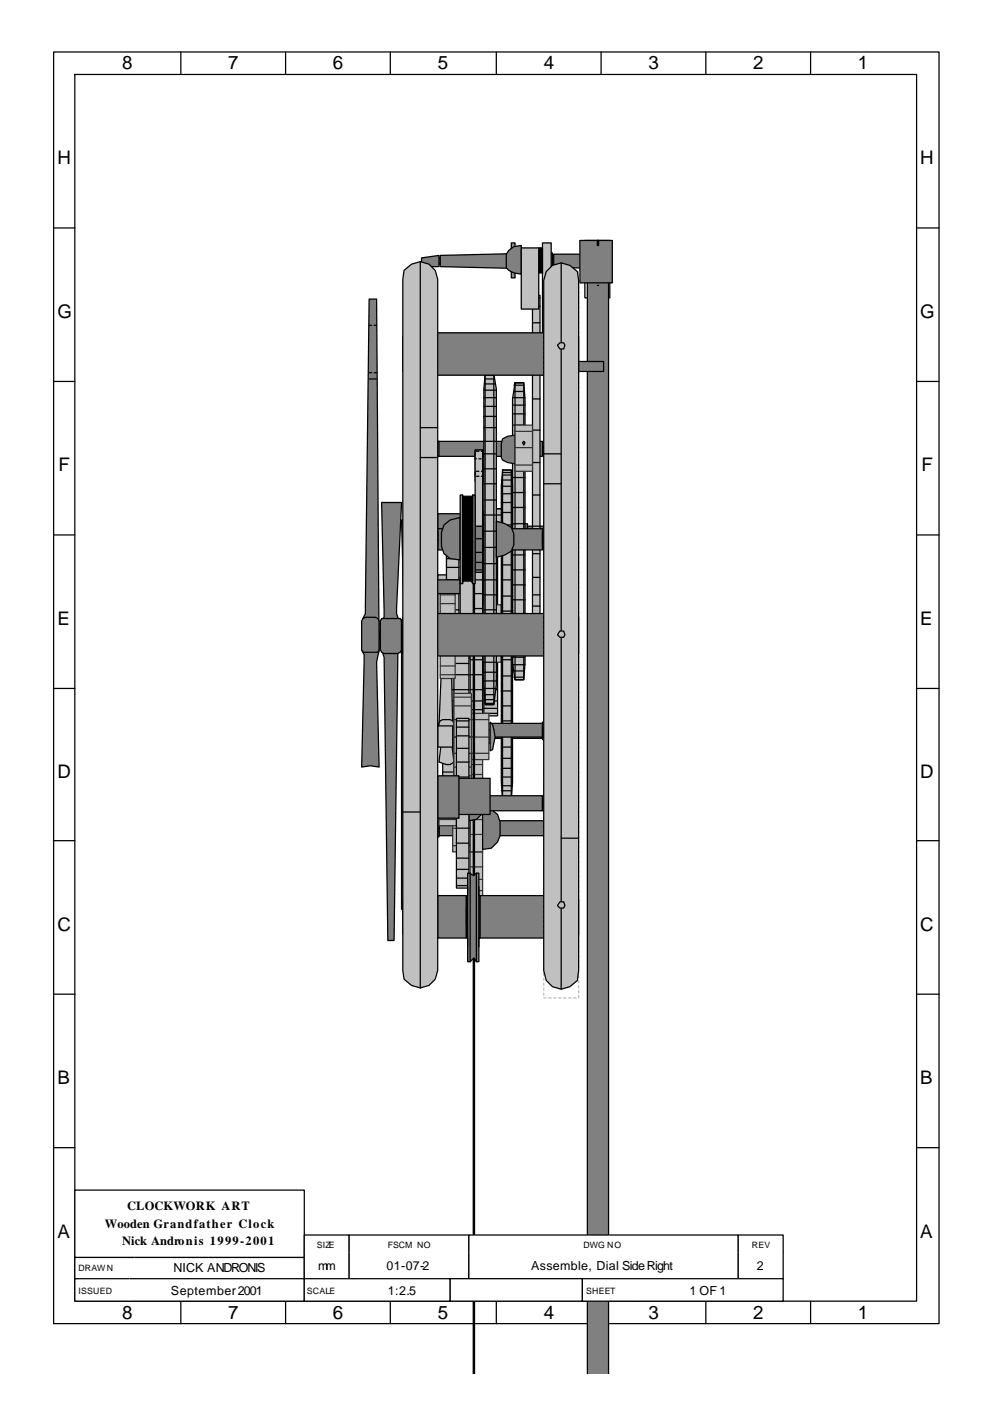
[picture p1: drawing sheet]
<svg xmlns="http://www.w3.org/2000/svg" width="210mm" height="297mm" viewBox="0 0 210 297" stroke-linecap="round" stroke-linejoin="round" font-family="sans-serif">
<defs><g id="words">
<g font-size="4">
<text x="25.9" y="14.7">8</text>
<text x="48.4" y="14.7">7</text>
<text x="70.6" y="14.7">6</text>
<text x="92.9" y="14.7">5</text>
<text x="115.4" y="14.7">4</text>
<text x="137.6" y="14.7">3</text>
<text x="159.8" y="14.7">2</text>
<text x="182" y="14.7">1</text>
<text x="12.2" y="34.8">H</text>
<text x="195.3" y="34.8">H</text>
<text x="12.2" y="67.4">G</text>
<text x="195.3" y="67.4">G</text>
<text x="12.4" y="99.9">F</text>
<text x="195.5" y="99.9">F</text>
<text x="12.2" y="132.5">E</text>
<text x="195.3" y="132.5">E</text>
<text x="12.2" y="165">D</text>
<text x="195.3" y="165">D</text>
<text x="12.2" y="197.3">C</text>
<text x="195.3" y="197.3">C</text>
<text x="12.2" y="229.8">B</text>
<text x="195.3" y="229.8">B</text>
<text x="12.2" y="262.4">A</text>
<text x="195.3" y="262.4">A</text>
<text x="25.9" y="279.6">8</text>
<text x="48.4" y="279.6">7</text>
<text x="70.6" y="279.6">6</text>
<text x="92.9" y="279.6">5</text>
<text x="115.4" y="279.6">4</text>
<text x="137.6" y="279.6">3</text>
<text x="159.8" y="279.6">2</text>
<text x="182" y="279.6">1</text>
</g>
<g font-size="2.6">
<text x="27" y="256.6">CLOCKWORK ART</text>
<text x="22.2" y="260.3">Wooden Grandfather Clock</text>
<text x="25.9" y="264">Nick Andronis 1999-2001</text>
<text x="36.8" y="269.8">NICK ANDRONIS</text>
<text x="67.5" y="269.3">mm</text>
<text x="82" y="269.3">01-07-2</text>
<text x="112.7" y="269.3">Assemble, Dial Side Right</text>
<text x="160.6" y="269.3">2</text>
<text x="36.2" y="274.5">September 2001</text>
<text x="82.3" y="274.5">1:2.5</text>
<text x="146.3" y="274.5">1 OF 1</text>
</g>
<g font-size="1.9">
<text x="16.7" y="269.5">DRAWN</text>
<text x="67.2" y="264.5">SIZE</text>
<text x="82.3" y="264.5">FSCM NO</text>
<text x="123.8" y="264.5">DWG NO</text>
<text x="159.5" y="264.5">REV</text>
<text x="16.7" y="274.3">ISSUED</text>
<text x="65.1" y="274.3">SCALE</text>
<text x="124.4" y="274.3">SHEET</text>
</g>
</g></defs>
<g fill="none" stroke="#000" stroke-width=".26">
<path d="M11.4 11h187.8v269.6h-187.8zM15.9 15.8h178.6v260.1h-178.6zM38.4 11v4.8M60.6 11v4.8M82.8 11v4.8M105.3 11v4.8M127.5 11v4.8M149.8 11v4.8M172 11v4.8M11.4 48.3h4.5M194.5 48.3h4.7M11.4 80.9h4.5"/>
<path d="M194.5 80.9h4.7M11.4 113.4h4.5M194.5 113.4h4.7M11.4 146h4.5M194.5 146h4.7M11.4 178.2h4.5M194.5 178.2h4.7M11.4 210.8h4.5M194.5 210.8h4.7M11.4 243.3h4.5M194.5 243.3h4.7M22 262.1l1-.3 1.1 .3 .5 1.1-.5 1-1.1 .6-1-.6-.3-1z"/>
<path d="M38.4 275.9v4.7M60.6 275.9v4.7M82.8 275.9v4.7M105.3 275.9v4.7M127.5 275.9v4.7M149.8 275.9v4.7M172 275.9v4.7"/>
</g>
<g fill="#808080" stroke="#000" stroke-width=".26">
<path d="M96.3 133.3h9.5v2.9h-9.5z" fill-rule="evenodd"/>
<path d="M93.1 133.8h3.2v1.8h-3.2z" fill-rule="evenodd"/>
<path d="M105.8 130.9l.6 .5 .5 3.4-.5 3.2-.6 .6z" fill-rule="evenodd"/>
</g>
<path d="M99 129.8h3.7v9.8h-3.7z" fill-rule="evenodd" fill="#c0c0c0" stroke="#333" stroke-width=".26"/>
<g fill="none" stroke="#333" stroke-width=".26">
<path d="M99 131.1h3.7M99 134.1v.5h3.7v-.5M99 138h3.7M99 136.2h.5M99 133v.5M99 135.1v.5M99.5 133h.5M100 136.2h.5M100.5 133h.6M101.1 136.2h.5M101.6 133h.5M102.1 136.2h.6"/>
<path d="M102.7 133v.5M102.7 135.1v.5"/>
</g>
<path d="M102.7 117.7h2.9v34.1h-2.9z" fill-rule="evenodd" fill="#c0c0c0" stroke="#000" stroke-width=".26"/>
<g fill="none" stroke="#000" stroke-width=".26">
<path d="M102.7 119h2.9M102.7 117.9h2.9M102.7 133.3v.5M102.7 134.3v.5M102.7 135.4v.5M102.7 136.4h2.9M102.7 139.9h2.9M102.7 132.7h2.9M102.7 129.3h2.9M102.7 126.1h2.9M102.7 123.2h2.9M102.7 120.8h2.9"/>
<path d="M102.9 133h.6M102.9 136.2h.6M104 133h.5M104 136.2h.5M105 133h.6v.5M105 136.2h.6M105.6 134.1v.5M105.6 135.1v.5M102.7 143.3h2.9M102.7 146.2h2.9M102.7 148.6h2.9M102.7 150.2h2.9"/>
<path d="M102.7 151.3h2.9"/>
</g>
<path d="M96 122.9l1.1 .6 .3 1-.3 1.1-1.1 .3z" fill-rule="evenodd" fill="#808080" stroke="#000" stroke-width=".26"/>
<path d="M96 123.7v1.4" fill="none" stroke="#000" stroke-width=".26"/>
<g fill="#808080" stroke="#000" stroke-width=".26">
<path d="M91 123.5h5v1.8h-5z" fill-rule="evenodd"/>
<path d="M91 123.5v1.8l-.8-.8z" fill-rule="evenodd"/>
</g>
<path d="M92.9 121.9h3.1v15.6h-3.1z" fill-rule="evenodd" fill="#c0c0c0" stroke="#000" stroke-width=".26"/>
<path d="M92.9 133.5h.5M92.9 134.1v.5M92.9 135.1v.5M93.4 135.6h.5M93.9 133.5h.6M94.5 135.6h.5M95 133.5h.5M95.5 135.6h.5M96 133.5v.6M96 134.6v.5" fill="none" stroke="#000" stroke-width=".26"/>
<path d="M96 132.2h3v5.3h-3z" fill-rule="evenodd" fill="#c0c0c0" stroke="#000" stroke-width=".26"/>
<path d="M96 133.3h.6M96 135.9v.3h.3M96 133.8v.5M96 134.8v.6M96.8 136.2h.6M97.1 133.3h.5M97.9 136.2h.5M98.2 133.3h.5M99 133.5v.6M99 134.6v.5M99 135.6v.6" fill="none" stroke="#000" stroke-width=".26"/>
<g fill="#808080" stroke="#000" stroke-width=".26">
<path d="M91.3 175.1h1.8v1h-1.8z" fill-rule="evenodd"/>
<path d="M93.1 174h22.3v3.2h-22.3z" fill-rule="evenodd"/>
</g>
<path d="M96.3 176.7v.5h.3v-.3M96.3 174h.3v.3M96.3 174.5v.6M96.3 175.6v.5M96.6 174.8v.5M96.6 175.9v.5" fill="none" stroke="#000" stroke-width=".26"/>
<g fill="#808080" stroke="#000" stroke-width=".26">
<path d="M115.4 175.1h1.8v1h-1.8z" fill-rule="evenodd"/>
<path d="M115.4 174h2.9v3.4h-2.9z" fill-rule="evenodd"/>
</g>
<path d="M115.4 175.6v.5M115.4 175.1h.5M115.6 176.4h.6M116.4 175.1h.5M116.7 176.4h.5M117.5 175.1h.5M117.7 176.4h.6M118.3 175.3v.6" fill="none" stroke="#000" stroke-width=".26"/>
<path d="M90.2 174h2.9v3.4h-2.9z" fill-rule="evenodd" fill="#808080" stroke="#000" stroke-width=".26"/>
<path d="M90.2 175.6v.5M90.2 175.1h.6M90.5 176.4h.5M91.3 175.1h.5M91.5 176.4h.6M92.3 175.1h.6M92.6 176.4h.5M93.1 175.3v.6" fill="none" stroke="#000" stroke-width=".26"/>
<path d="M99.7 160h2.7v31.5h-2.7z" fill-rule="evenodd" fill="#c0c0c0" stroke="#333" stroke-width=".26"/>
<path d="M99.7 164.2h2.7M99.7 160.5h2.7M99.7 162.1h2.7M99.7 167.1h2.7M99.7 170.3h2.7M99.7 173.7h2.7M99.7 176.9h2.7M99.7 186.4h2.7M99.7 190.4h2.7M99.7 188.8h2.7M99.7 183.8h2.7M99.7 180.6h2.7" fill="none" stroke="#333" stroke-width=".26"/>
<path d="M96 170.8h3.7v9.8h-3.7z" fill-rule="evenodd" fill="#c0c0c0" stroke="#333" stroke-width=".26"/>
<path d="M96 172.2h3.7M96 175.6h3.7M96 179.3h3.7" fill="none" stroke="#333" stroke-width=".26"/>
<path d="M97.6 174.5l.3-.2 .3 .2-.3 .3z" fill-rule="evenodd" fill="#c0c0c0" stroke="#000" stroke-width=".26"/>
<path d="M97.6 176.7l.3 .2M97.9 176.4l.3 .3" fill="none" stroke="#000" stroke-width=".26"/>
<path d="M102.4 171.1l1.8 .5 1.4 1.1 .5 1.6v2.9l-.5 1.3-1.4 1.3-1.8 .3z" fill-rule="evenodd" fill="#808080" stroke="#000" stroke-width=".26"/>
<g fill="#e6e6e6" stroke="#000" stroke-width=".26">
<path d="M124.1 51h5.3v4.7h-5.3z" fill-rule="evenodd"/>
<path d="M124.1 58.4h5.3v4.7h-5.3z" fill-rule="evenodd"/>
<path d="M124.4 55.7h1.5v2.7h-1.5z" fill-rule="evenodd"/>
<path d="M127.8 55.7h1.3v2.7h-1.3z" fill-rule="evenodd"/>
</g>
<path d="M126.7 52h.3z" fill="#c0c0c0" stroke="#000" stroke-width=".26"/>
<g fill="#fff" stroke="#000" stroke-width=".26">
<path d="M126.7 62.6h.3z"/>
<path d="M126.5 54.4h.5z"/>
<path d="M126.5 60h.5z"/>
</g>
<g fill="#808080" stroke="#000" stroke-width=".26">
<path d="M126.7 60.5h.3z"/>
<path d="M124.6 57.9h4.5v233.4h-4.5z" fill-rule="evenodd"/>
</g>
<path d="M108.5 51.5h.8v7.4h-.8z" fill-rule="evenodd" fill="#969696" stroke="#000" stroke-width=".26"/>
<g fill="#808080" stroke="#000" stroke-width=".26">
<path d="M93.4 54.2l22.2-.6v3.5l-22.2-.6z" fill-rule="evenodd"/>
<path d="M91.5 54.7h1.9v1.3h-1.9z" fill-rule="evenodd"/>
<path d="M117.2 54.7h1.9v1.3h-1.9z" fill-rule="evenodd"/>
<path d="M114.8 53.6h2.4v3.5h-2.4z" fill-rule="evenodd"/>
<path d="M115.1 76.9h1.8v1.6h-1.8z" fill-rule="evenodd"/>
<path d="M116.9 76.6h11.2v2.2h-11.2z" fill-rule="evenodd"/>
</g>
<path d="M115.1 51.5h1.8v28.1h-1.8z" fill-rule="evenodd" fill="#c0c0c0" stroke="#000" stroke-width=".26"/>
<path d="M115.1 78v.5h.5M115.1 76.9v.5M115.6 76.9h.6M116.2 78.5h.5M116.7 76.9h.2v.3M116.9 77.7v.5" fill="none" stroke="#000" stroke-width=".26"/>
<path d="M114.6 52.6h.5v5.3h-.5z" fill-rule="evenodd" fill="#000" stroke="#000" stroke-width=".26"/>
<g fill="#808080" stroke="#000" stroke-width=".26">
<path d="M89.4 54.7l3.7-.5v2.3h-3.7z" fill-rule="evenodd"/>
<path d="M107.9 53.1l1.1-.8 1.6-.3v6.1l-1.6-.2-1.1-.6-.5-.5v-2.9z" fill-rule="evenodd"/>
<path d="M117.5 53.9h10.8v2.9h-10.8z" fill-rule="evenodd"/>
<path d="M123 51h6.9v9h-6.9z" fill-rule="evenodd"/>
<path d="M126.7 51h.3v1h-.3z" fill-rule="evenodd"/>
<path d="M87.8 154.4h9.6v1.4h-9.6z" fill-rule="evenodd"/>
<path d="M88.6 154.4h4.3v1.4h-4.3z" fill-rule="evenodd"/>
<path d="M86.8 148.3h1v6.7h-1z" fill-rule="evenodd"/>
</g>
<path d="M87.3 151h.5M87.3 149.4h.5" fill="none" stroke="#000" stroke-width=".26"/>
<g fill="#808080" stroke="#000" stroke-width=".26">
<path d="M87 155.2h.6l.2 .3v4.2l-.2 .3h-.6l-.2-.3v-4.2z" fill-rule="evenodd"/>
<path d="M86.5 154.2l.3-.3h1.6l.2 .3v1.8l-.2 .5h-1.6l-.3-.5z" fill-rule="evenodd"/>
</g>
<path d="M87 154.4h1.6v1.4h-1.6z" fill-rule="evenodd" fill="#808080"/>
<path d="M87 155.8h.6M87 154.7v.5M87.3 154.4h.5M88.4 154.4h.2v.3M88.6 155.2v.6h-.5" fill="none" stroke="#000" stroke-width=".26"/>
<g fill="#808080" stroke="#000" stroke-width=".26">
<path d="M91 154.4h1.9v1.4h-1.9z" fill-rule="evenodd"/>
<path d="M92.9 153.6h22.2v2.9h-22.2z" fill-rule="evenodd"/>
</g>
<path d="M98.4 154.4v.6M98.4 155.5v.5M98.7 156.3v.2h-.3M98.7 154.2v.5M98.7 155.2v.6M98.7 153.6h-.3v.3" fill="none" stroke="#000" stroke-width=".26"/>
<path d="M115.1 154.4h1.8v1.4h-1.8z" fill-rule="evenodd" fill="#808080" stroke="#000" stroke-width=".26"/>
<path d="M115.1 153.4h3.2v3.4h-3.2z" fill-rule="evenodd" fill="#969696" stroke="#000" stroke-width=".26"/>
<path d="M115.1 155.2v.6M115.4 154.4h-.3v.3M115.6 155.8h.6M115.9 154.4h.5M116.7 155.8h.5M116.9 154.4h.6M118 154.4h.3v.3M118.3 155.2v.6h-.6" fill="none" stroke="#000" stroke-width=".26"/>
<path d="M93.9 137h2.7v36.2h-2.7z" fill-rule="evenodd" fill="#c0c0c0" stroke="#000" stroke-width=".26"/>
<g fill="none" stroke="#000" stroke-width=".26">
<path d="M93.9 138.8h2.7M93.9 137.5h2.7M93.9 156.8h2.7M93.9 153.1h2.7M93.9 149.7h2.7M93.9 146.5h2.7M93.9 143.3h2.7M93.9 140.9h2.7M93.9 153.4h.6M93.9 153.9v.5M93.9 155v.5M93.9 156v.5"/>
<path d="M94.5 156.5h.5M95 153.4h.5M95.5 156.5h.5M96 153.4h.6M96.6 153.9v.5M96.6 155v.5M96.6 156v.5M93.9 160.2h2.7M93.9 163.7h2.7M93.9 166.6h2.7M93.9 169.2h2.7M93.9 171.1h2.7"/>
<path d="M93.9 172.4h2.7"/>
</g>
<path d="M96.6 152l1.6 .3 1 .5 .3 .8v3.2l-.3 .5-1 .6-1.6 .2z" fill-rule="evenodd" fill="#808080" stroke="#000" stroke-width=".26"/>
<g fill="none" stroke="#000" stroke-width=".26">
<path d="M96.6 156.5h.5M96.6 154.4v.6M96.6 155.5v.5M96.8 153.6h-.2v.3M97.4 153.6h.5M97.6 156.5h.6M97.6 153.6v.6M97.6 154.7v.5M97.6 155.8v.5M97.6 156.8v.5M98.2 152.6h-.6v.5M98.2 153.1v.5"/>
<path d="M98.2 154.2v.5M98.2 155.2v.6M98.2 156.3v.5M98.2 157.3v.3h-.3M98.4 153.6h.6M98.7 156.5h.5M99.5 153.6v.6M99.5 154.7v.5M99.5 155.8v.5"/>
</g>
<g fill="#808080" stroke="#000" stroke-width=".26">
<path d="M101.3 112.1h15.9v1.1h-15.9z" fill-rule="evenodd"/>
<path d="M103.2 111h8.7v3.2h-8.7z" fill-rule="evenodd"/>
<path d="M111.9 111.6h3.5v2.1h-3.5z" fill-rule="evenodd"/>
<path d="M103.5 110.2l.7-.5 1.1-.3v6.1l-1.1-.2-.7-.6-.3-.5v-3.2z" fill-rule="evenodd"/>
</g>
<path d="M103.2 111h2.1v2.9h-2.1z" fill-rule="evenodd" fill="#808080"/>
<g fill="none" stroke="#000" stroke-width=".26">
<path d="M103.2 111.3v.5M103.2 112.4v.5M103.2 113.4v.5M103.5 111h.5M103.7 113.9h.5M104.5 111h.5M105.3 113.4v.5h-.5M105.3 111.3v.5M105.3 112.4v.5M107.2 113.9v.3h.2M107.2 111.8v.6M107.2 112.9v.5"/>
<path d="M107.2 111.3h.2v.3M107.4 112.1v.5M107.4 113.2v.5"/>
</g>
<path d="M115.4 110.8h2.9v3.4h-2.9z" fill-rule="evenodd" fill="#808080" stroke="#000" stroke-width=".26"/>
<path d="M115.4 112.4v.5M115.4 111.8h.5M115.6 113.2h.6M116.4 111.8h.5M116.7 113.2h.5M117.5 111.8h.5M117.7 113.2h.6M118.3 112.1v.5" fill="none" stroke="#000" stroke-width=".26"/>
<g fill="#808080" stroke="#000" stroke-width=".26">
<path d="M98.7 110.8h3.2v3.7h-3.2z" fill-rule="evenodd"/>
<path d="M90.5 111h8.2v2.9h-8.2l-.8-1.3z" fill-rule="evenodd"/>
<path d="M101.9 108.9l.5 .3 .5 1v4.5l-.5 1.1-.5 .5z" fill-rule="evenodd"/>
</g>
<path d="M100 112.4v.5M100 111.8h.5M100.3 113.2h.5M101.1 111.8h.5M101.3 113.2h.6M102.1 111.8h.6M102.4 113.2h.5M102.9 112.1v.5" fill="none" stroke="#000" stroke-width=".26"/>
<path d="M92.9 108.9h5.8v7.4h-5.8z" fill-rule="evenodd" fill="#808080" stroke="#000" stroke-width=".26"/>
<path d="M99.2 106.5v12.2M101.3 106.5v12.2" fill="none" stroke="#000" stroke-width=".26"/>
<path d="M99.2 106.5h.3l.2 .6 .6 .2 .5-.2 .3-.6h.2v3.2h.6v6.1h-.6v2.9h-.2l-.3-.5h-.8l-.5 .5h-.3v-2.9l-.5-.3v-5.8h.5z" fill-rule="evenodd" fill="#808080" stroke="#000" stroke-width=".26"/>
<g fill="none" stroke="#000" stroke-width=".26">
<path d="M98.7 114.5h.5M98.7 110.8h.5M98.7 111.3v.5M98.7 112.4v.5M98.7 113.4v.5M99.2 109.7v5.8M99.5 106.5v12.2M99.7 114.5h.6M99.7 110.8h.6M100.8 114.5h.5M100.8 110.8h.5M101.1 106.5v12.2"/>
<path d="M101.3 109.7v5.8M101.9 110.8v.5M101.9 111.8v.6M101.9 112.9v.5M101.9 113.9v.6"/>
</g>
<path d="M105.3 107.9h3.4v9.5h-3.4z" fill-rule="evenodd" fill="#c0c0c0" stroke="#000" stroke-width=".26"/>
<g fill="none" stroke="#000" stroke-width=".26">
<path d="M105.3 107.9h3.4M105.3 109.2h3.4M105.3 112.6h3.4M105.3 116.1h3.4M105.3 117.4h3.4M106.6 115.5h.6M106.6 110.2v.6M106.6 111.3v.5M106.6 112.4v.5M106.6 113.4v.5M106.6 114.5v.5M106.6 109.7h.6"/>
<path d="M107.2 110.2v.6M107.2 111.3v.5M107.2 112.4v.5M107.2 113.4v.5M107.2 114.5v.5"/>
</g>
<path d="M109.3 81.1h1.8l.3 3.5v56.1l-.3 3.4h-1.8l-.6-3.4v-56.1z" fill-rule="evenodd" fill="#c0c0c0" stroke="#000" stroke-width=".26"/>
<g fill="none" stroke="#000" stroke-width=".26">
<path d="M108.7 84.3h2.7M108.7 85.9h2.7M108.7 87.8h2.7M108.7 90.1h2.7M108.7 92.5h2.7M108.7 95.2h2.7M108.7 98.1h2.7M109 81.7h2.1M109 83h2.1M109.3 81.1h1.8v63h-1.8zM109.3 81.1h1.6M108.7 101.2h2.7"/>
<path d="M108.7 104.4h2.7M108.7 107.6h2.7M108.7 111h2.7M108.7 117.7h2.7M108.7 114.2h2.7M108.7 139.3h2.7M108.7 137.5h2.7M108.7 135.1h2.7M108.7 132.7h2.7M108.7 130.1h2.7M108.7 127.2h2.7M108.7 124h2.7"/>
<path d="M108.7 120.8h2.7M108.7 140.9h2.7M109 143.6h2.1M109 142.3h2.1M109.3 144.1h1.6"/>
</g>
<g fill="#969696" stroke="#000" stroke-width=".26">
<path d="M87 94.6h11.4v1.1h-11.4z" fill-rule="evenodd"/>
<path d="M88.6 94.6h4.3v1.4h-4.3z" fill-rule="evenodd"/>
</g>
<path d="M87.3 91.5h.5M87.8 90.7v.5M87.8 91.7v.6M88.4 91.5h.5" fill="none" stroke="#000" stroke-width=".26"/>
<path d="M87 88.3h1.6v6.9h-1.6z" fill-rule="evenodd" fill="#808080" stroke="#000" stroke-width=".26"/>
<path d="M87 90.9h.6M87 89.6h.6M88.1 90.9h.5M88.1 89.6h.5" fill="none" stroke="#000" stroke-width=".26"/>
<g fill="#808080" stroke="#000" stroke-width=".26">
<path d="M87 95.4l.6-.2h.5l.5 .2v4.3l-.5 .2h-.5l-.6-.2z" fill-rule="evenodd"/>
<path d="M87 93.8h1.6l.3 .3v2.1l-.3 .3h-1.6l-.2-.3v-2.1z" fill-rule="evenodd"/>
</g>
<path d="M87.6 94.6h1.3v1.4h-1.3z" fill-rule="evenodd" fill="#808080"/>
<path d="M87.6 95.7v.3h.2M87.6 94.6v.6M88.1 94.6h.5M88.4 96h.5M88.9 94.9v.5" fill="none" stroke="#000" stroke-width=".26"/>
<g fill="#808080" stroke="#000" stroke-width=".26">
<path d="M114.8 94.6h2.4v1.1h-2.4z" fill-rule="evenodd"/>
<path d="M92.9 93.6h22.2v3.1h-22.2z" fill-rule="evenodd"/>
<path d="M115.4 93.3h3.1v3.4h-3.1z" fill-rule="evenodd"/>
<path d="M106.6 93l1.1-.5 1.6-.2v6l-1.6-.2-1.1-.6-.2-.5v-2.9z" fill-rule="evenodd"/>
<path d="M90 93.6h3.1v3.1h-3.1z" fill-rule="evenodd"/>
</g>
<path d="M113 62.6h1.6v67.5h-1.6z" fill-rule="evenodd" fill="#c0c0c0" stroke="#000" stroke-width=".26"/>
<g fill="none" stroke="#000" stroke-width=".26">
<path d="M113 78h1.6M113 72.7h1.6M113 68.4h1.6M113 65h1.6M113 63.1h1.6M113 98.1h1.6M113 91.2h1.6M113 84.6h1.6M113 105h1.6M113 111.6h1.6M113 117.4h1.6M113 122.4h1.6"/>
<path d="M113 126.1h1.6M113 128.5h1.6"/>
</g>
<path d="M109.3 90.1h3.7v9.8h-3.7z" fill-rule="evenodd" fill="#c0c0c0" stroke="#333" stroke-width=".26"/>
<path d="M109.3 91.5h3.7M109.3 94.9h3.7M109.3 98.6h3.7" fill="none" stroke="#333" stroke-width=".26"/>
<path d="M110.9 93.8l.2-.2 .3 .2-.3 .6z" fill-rule="evenodd" fill="#c0c0c0" stroke="#000" stroke-width=".26"/>
<g fill="#808080" stroke="#000" stroke-width=".26">
<path d="M77.8 134.1h2.1v1.3h-2.1z" fill-rule="evenodd"/>
<path d="M79.9 133.8h24.6v1.8h-24.6z" fill-rule="evenodd"/>
<path d="M116.7 134.1h1.3v1.3h-1.3z" fill-rule="evenodd"/>
<path d="M104.5 133.3h12.2v2.9h-12.2z" fill-rule="evenodd"/>
</g>
<path d="M106.1 135.6v.6h.5M106.1 133.5v.6M106.1 134.6v.5M106.4 133.3h.2v.2M106.6 134.1v.5M106.6 135.1v.5" fill="none" stroke="#000" stroke-width=".26"/>
<g fill="#808080" stroke="#000" stroke-width=".26">
<path d="M77.3 134.6l.5-.5v1.3z" fill-rule="evenodd"/>
<path d="M108.7 130.1l1.6 .5 1.1 1.1 .5 1.6v2.9l-.5 1.6-1.1 1-1.6 .3z" fill-rule="evenodd"/>
</g>
<path d="M115.6 133h2.9v3.2h-2.9z" fill-rule="evenodd" fill="#969696" stroke="#000" stroke-width=".26"/>
<g fill="#808080" stroke="#000" stroke-width=".26">
<path d="M78.3 63.4h1.6l.5 74.6-.5 2.4 .5 22.2-1.8-.2-1.9 .2 .6-22.5v-1.3l-.6-1 .3-6.7 .5-1z" fill-rule="evenodd"/>
<path d="M77 131.1l.5-.2h2.1l.6 .2 .2 .6v6.1l-.2 .5h-3.2l-.3-.5v-6.1z" fill-rule="evenodd"/>
</g>
<path d="M78.3 69h.5M78.3 79h.5M79.4 69h.5M79.4 79h.5M78.3 80.3h1.6" fill="none" stroke="#000" stroke-width=".26"/>
<path d="M100.8 128.2h5.6v12.2h-5.6z" fill-rule="evenodd" fill="#c0c0c0" stroke="#333" stroke-width=".26"/>
<path d="M100.8 132.5h5.6v3.7h-5.6zM100.8 130.1h5.6M100.8 138.8h5.6" fill="none" stroke="#333" stroke-width=".26"/>
<path d="M104.2 133l.3-.3 .3 .3-.3 .3z" fill-rule="evenodd" fill="#c0c0c0" stroke="#000" stroke-width=".26"/>
<path d="M104.5 135.4l-.3 .2M104.8 135.6l-.3 .3" fill="none" stroke="#000" stroke-width=".26"/>
<path d="M106.6 99.7h1.9l.2 3.1v63l-.2 4h-1.9l-.2-4v-63z" fill-rule="evenodd" fill="#c0c0c0" stroke="#000" stroke-width=".26"/>
<g fill="none" stroke="#000" stroke-width=".26">
<path d="M106.6 99.7h1.9v70.1h-1.9zM106.4 103.1h2.3M106.4 101.8h2.1M106.4 104.7h2.3M106.4 106.5h2.3M106.4 108.7h2.3M106.4 111.3h2.3M106.4 113.9h2.3M106.4 116.6h2.3M106.4 119.8h2.3M106.6 100.7h1.9M106.6 100.2h1.9"/>
<path d="M106.4 139.9h2.3M106.4 136.4h2.3M106.4 122.9h2.3M106.4 126.4h2.3M106.4 129.6h2.3M106.4 133h2.3M106.4 158.4h2.3M106.4 155.8h2.3M106.4 152.8h2.3M106.4 149.7h2.3M106.4 146.5h2.3M106.4 143.3h2.3"/>
<path d="M106.4 166.6h2.3M106.4 167.7h2.1M106.4 164.7h2.3M106.4 162.9h2.3M106.4 160.8h2.3M106.6 169.5h1.9M108.5 168.7l-1.1 1.1"/>
</g>
<g fill="#808080" stroke="#000" stroke-width=".26">
<path d="M81 133h3.7v3.2h-3.7z" fill-rule="evenodd"/>
<path d="M84.7 132.7h16.6v3.7h-16.6z" fill-rule="evenodd"/>
<path d="M99 130.4l.7-.3v9l-.7-.5-.6-.8v-6.4z" fill-rule="evenodd"/>
</g>
<path d="M96.8 131.7h-.2v.2M96.8 137h-.2v.2M97.4 131.7v.5h-.6M97.4 137v.5h-.6" fill="none" stroke="#000" stroke-width=".26"/>
<path d="M102.4 130.4l.5 .2a9.3 9.3 0 0 1 .6 6.9l-.6 .8-.5 .3z" fill-rule="evenodd" fill="#808080" stroke="#000" stroke-width=".26"/>
<path d="M99.7 116.6h2.7v36h-2.7z" fill-rule="evenodd" fill="#c0c0c0" stroke="#000" stroke-width=".26"/>
<g fill="none" stroke="#000" stroke-width=".26">
<path d="M99.7 118.4h2.7M99.7 117.1h2.7M99.7 136.2h2.7M99.7 139.9h2.7M99.7 132.7h2.7M99.7 129h2.7M99.7 125.9h2.7M99.7 122.9h2.7M99.7 120.3h2.7M99.7 143.1h2.7M99.7 146.2h2.7M99.7 148.6h2.7"/>
<path d="M99.7 150.5h2.7M99.7 151.8h2.7"/>
</g>
<g fill="#808080" stroke="#000" stroke-width=".26">
<path d="M81 106.5h4.2l-1.1 22.5v1.1l.6 1.3v6.6l-.3 .3-.8 61.1h-1.3l-.8-60.1-.3-1-.2-.3v-6.6l.5-.5z" fill-rule="evenodd"/>
<path d="M81 131.1h3.9l.3 .6v6.1l-.3 .5-.5 .3h-2.9l-.5-.3-.3-.5v-6.1z" fill-rule="evenodd"/>
<path d="M85.5 132.5h3.7v4.2h-3.7z" fill-rule="evenodd"/>
<path d="M94.2 131.1l.5-.2v7.4l-.5-.3-.5-.8v-5.3z" fill-rule="evenodd"/>
<path d="M89.2 130.9h4.5v7.4h-4.5z" fill-rule="evenodd"/>
<path d="M97.1 130.9l.8 .2a9.2 9.2 0 0 1 0 6.9l-.8 .3z" fill-rule="evenodd"/>
<path d="M85.2 110.2h4l-.8 19.6 .5 1.3 .3 6.4-.3 .5-.8 .6-.8 54.2h-2.1v-61.4l.5-.5z" fill-rule="evenodd"/>
<path d="M85.5 131.1l.5-.2h2.4l.5 .2 .3 .6v5.8l-.3 .5-.5 .3h-2.4l-.5-.3-.3-.5v-5.8z" fill-rule="evenodd"/>
</g>
<path d="M85.2 187.2h2.1" fill="none" stroke="#000" stroke-width=".26"/>
<path d="M94.7 116.6h2.7v36h-2.7z" fill-rule="evenodd" fill="#c0c0c0" stroke="#000" stroke-width=".26"/>
<g fill="none" stroke="#000" stroke-width=".26">
<path d="M94.7 118.4h2.7M94.7 117.1h2.7M94.7 136.4h2.7M94.7 139.9h2.7M94.7 132.7h2.7M94.7 129.3h2.7M94.7 125.9h2.7M94.7 122.9h2.7M94.7 120.3h2.7M94.7 143.1h2.7M94.7 146.2h2.7M94.7 148.6h2.7"/>
<path d="M94.7 150.7h2.7M94.7 152h2.7"/>
</g>
<g fill="#c0c0c0" stroke="#000" stroke-width=".26">
<path d="M87 154.4h11.2v1.1h-11.2z" fill-rule="evenodd"/>
<path d="M88.6 154.4h4.3v1.1h-4.3z" fill-rule="evenodd"/>
</g>
<path d="M87 151.3h.6M87.8 150.5v.5M87.8 151.5v.5M88.1 151.3h.5" fill="none" stroke="#000" stroke-width=".26"/>
<path d="M87 148.1h1.4v6.9h-1.4z" fill-rule="evenodd" fill="#808080" stroke="#000" stroke-width=".26"/>
<path d="M87 150.7h.3M87 149.1h.3M87.8 150.7h.6M87.8 149.1h.6" fill="none" stroke="#000" stroke-width=".26"/>
<g fill="#808080" stroke="#000" stroke-width=".26">
<path d="M87 155.2l.3-.2h.8l.3 .2v4.3l-.3 .2h-.8l-.3-.2z" fill-rule="evenodd"/>
<path d="M86.5 153.9l.5-.3h1.4l.5 .3v1.9l-.5 .5h-1.4l-.5-.5z" fill-rule="evenodd"/>
</g>
<path d="M87.3 154.2h1.6v1.3h-1.6z" fill-rule="evenodd" fill="#808080"/>
<path d="M87.3 155.5h.5M87.3 154.4v.6M87.6 154.2h.5M88.6 154.2h.3v.2M88.9 155v.5h-.5" fill="none" stroke="#000" stroke-width=".26"/>
<g fill="#c0c0c0" stroke="#000" stroke-width=".26">
<path d="M96.3 153.9h7.4v1.9h-7.4z" fill-rule="evenodd"/>
<path d="M93.1 153.4h3.2v2.9h-3.2z" fill-rule="evenodd"/>
</g>
<path d="M93.1 155v.5M93.1 154.4h.6M93.7 155.5h.5M94.2 154.4h.5M94.7 155.5h.5M95.2 154.4h.6M95.8 155.5h.5M96.3 154.4v.6" fill="none" stroke="#000" stroke-width=".26"/>
<g fill="#c0c0c0" stroke="#000" stroke-width=".26">
<path d="M93.7 141.5h2.1l.2 12.4v2.6l-.2 .6 .5 4.5-.8 .5h-.8l-1.6-.5 .6-4.5-.6-.8z" fill-rule="evenodd"/>
<path d="M93.4 152.8l.5-.2h1.6l.5 .2 .3 .6v2.9l-.3 .5-.5 .3h-1.6l-.5-.3-.3-.5v-2.9z" fill-rule="evenodd"/>
</g>
<g fill="#808080" stroke="#000" stroke-width=".26">
<path d="M114.8 154.4h2.4v1.1h-2.4z" fill-rule="evenodd"/>
<path d="M96.6 153.4h18.5v2.9h-18.5z" fill-rule="evenodd"/>
</g>
<g fill="none" stroke="#000" stroke-width=".26">
<path d="M96.6 155.5v.3h.2M96.6 154.4v.6M96.6 153.9h.5M97.4 155.8h.5M97.6 153.9h.6M98.4 155.8h.6M98.7 153.9h.5M99.5 155.8h.5M99.7 153.9h.6M100.5 155.8h.6M100.8 153.9h.5v.5M101.3 156v.3h.3"/>
<path d="M101.3 155v.5M101.3 153.4h.3v.2M101.6 154.2v.5M101.6 155.2v.6h.5M101.9 153.9h.5M102.7 155.8h.5M102.9 153.9h.6M103.7 155.8h.5M104 153.9h.2v.3M104.2 154.7v.5"/>
</g>
<path d="M90 153.1h2.9v3.4h-2.9z" fill-rule="evenodd" fill="#808080" stroke="#000" stroke-width=".26"/>
<path d="M90 154.7v.5M90 154.2h.5M90.2 155.5h.6M91 154.2h.5M91.3 155.5h.5M92.1 154.2h.5M92.3 155.5h.6M92.9 154.4v.6" fill="none" stroke="#000" stroke-width=".26"/>
<path d="M99.5 151.8l1.3 .2 1.1 .8 .5 .8v2.9l-.5 .6-1.1 .5-1.3 .3z" fill-rule="evenodd" fill="#808080" stroke="#000" stroke-width=".26"/>
<g fill="none" stroke="#000" stroke-width=".26">
<path d="M99.5 156.3h.5M99.5 154.2v.5M99.5 155.2v.6M99.7 153.4h-.2v.2M100.3 153.4h.5M100.5 156.3h.6M100.5 152.3h.6M100.5 152.8v.6M100.5 153.9v.5M100.5 155v.5M100.5 156v.5M100.5 157.1v.5"/>
<path d="M101.1 152.8v.6M101.1 153.9v.5M101.1 155v.5M101.1 156v.5M101.1 157.1v.5M101.3 153.4h.6M101.6 156.3h.5M102.4 153.4v.5M102.4 154.4v.6M102.4 155.5v.5"/>
</g>
<path d="M96.3 137h3.2v35.9h-3.2z" fill-rule="evenodd" fill="#c0c0c0" stroke="#000" stroke-width=".26"/>
<g fill="none" stroke="#000" stroke-width=".26">
<path d="M96.3 138.8h3.2M96.3 137.5h3.2M96.3 153.1h3.2M96.3 149.4h3.2M96.3 146.2h3.2M96.3 143.1h3.2M96.3 140.7h3.2M96.3 153.4v.5M96.3 154.4v.6M96.3 155.5v.5M96.8 153.4h.6M97.9 153.4h.5"/>
<path d="M99 153.4h.5M99.5 156v.5h-3.2M99.5 153.9v.5M99.5 155v.5M96.3 160.2h3.2M96.3 163.4h3.2M96.3 166.3h3.2M96.3 169h3.2M96.3 170.8h3.2M96.3 172.2h3.2"/>
</g>
<path d="M115.1 153.1h3.2v3.4h-3.2z" fill-rule="evenodd" fill="#808080" stroke="#000" stroke-width=".26"/>
<path d="M114.3 52.6h.3v5.3h-.3z" fill-rule="evenodd" fill="#000" stroke="#000" stroke-width=".26"/>
<path d="M110.6 52.6h3.7v12.9h-3.7z" fill-rule="evenodd" fill="#c0c0c0" stroke="#000" stroke-width=".26"/>
<g fill="#969696" stroke="#000" stroke-width=".26">
<path d="M95.5 154.7h8.5v2.9h-8.5z" fill-rule="evenodd"/>
<path d="M92.6 155.2h2.9v1.9h-2.9z" fill-rule="evenodd"/>
<path d="M104 153.1l.5 .5 .5 2.7-.5 2.6-.5 .3z" fill-rule="evenodd"/>
</g>
<path d="M96 154.7l1.1 .3 .3 1-.3 1.1-1.1 .5z" fill-rule="evenodd" fill="#808080" stroke="#000" stroke-width=".26"/>
<path d="M96 155.5v1.3" fill="none" stroke="#000" stroke-width=".26"/>
<g fill="#808080" stroke="#000" stroke-width=".26">
<path d="M91 155.2h5v1.9h-5z" fill-rule="evenodd"/>
<path d="M91 155.2v1.9l-.8-1.1z" fill-rule="evenodd"/>
</g>
<path d="M92.9 153.9h3.1v4.5h-3.1z" fill-rule="evenodd" fill="#c0c0c0" stroke="#000" stroke-width=".26"/>
<path d="M100 151.3h3.7v9.7h-3.7z" fill-rule="evenodd" fill="#c0c0c0" stroke="#333" stroke-width=".26"/>
<path d="M100 152.6h3.7M100 156.3h3.7M100 159.7h3.7" fill="none" stroke="#333" stroke-width=".26"/>
<path d="M96.3 147h3.7v18.3h-3.7z" fill-rule="evenodd" fill="#c0c0c0" stroke="#333" stroke-width=".26"/>
<path d="M96.3 147.8h3.7M96.3 156.3h3.7M96.3 149.7h3.7M96.3 152.6h3.7M96.3 159.7h3.7M96.3 164.5h3.7M96.3 162.6h3.7" fill="none" stroke="#333" stroke-width=".26"/>
<g fill="#808080" stroke="#000" stroke-width=".26">
<path d="M93.4 133h4.2v3.2h-4.2z" fill-rule="evenodd"/>
<path d="M97.6 133.8h2.9v1.8h-2.9z" fill-rule="evenodd"/>
<path d="M92.9 131.9l.5-.2v5.8l-.5-.3a6.9 6.9 0 0 1 0-5.3z" fill-rule="evenodd"/>
</g>
<path d="M93.4 125.3h3.2v18.5h-3.2z" fill-rule="evenodd" fill="#c0c0c0" stroke="#333" stroke-width=".26"/>
<path d="M93.4 126.1h3.2M93.4 134.6h3.2M93.4 128h3.2M93.4 130.9h3.2M93.4 138h3.2M93.4 143.1h3.2M93.4 141.2h3.2" fill="none" stroke="#333" stroke-width=".26"/>
<g fill="#808080" stroke="#000" stroke-width=".26">
<path d="M96.6 132.5h1v4.5h-1z" fill-rule="evenodd"/>
<path d="M88.9 123.5h11.6v1.8h-11.6z" fill-rule="evenodd"/>
<path d="M91.8 122.9h5.8v3h-5.8z" fill-rule="evenodd"/>
</g>
<path d="M97.6 122.4h2.9v14.3h-2.9z" fill-rule="evenodd" fill="#c0c0c0" stroke="#000" stroke-width=".26"/>
<path d="M100.5 110.8v180.5" fill="none" stroke="#000" stroke-width=".53"/>
<g fill="#808080" stroke="#000" stroke-width=".26">
<path d="M91 169.8h1.9v1h-1.9z" fill-rule="evenodd"/>
<path d="M92.9 168.7h22.2v3.2h-22.2z" fill-rule="evenodd"/>
</g>
<path d="M94.5 171.9h.5M94.5 168.7v.5M94.5 169.8v.5M94.5 170.8v.6M95 168.7v.5M95 169.8v.5M95 170.8v.6" fill="none" stroke="#000" stroke-width=".26"/>
<g fill="#808080" stroke="#000" stroke-width=".26">
<path d="M115.1 169.8h1.8v1h-1.8z" fill-rule="evenodd"/>
<path d="M99.5 166.6l1.6 .3 1 1 .6 1.1v2.4l-.6 1.3-1 1-1.6 .3z" fill-rule="evenodd"/>
</g>
<g fill="#969696" stroke="#000" stroke-width=".26">
<path d="M115.1 168.7h2.9v3.2h-2.9z" fill-rule="evenodd"/>
<path d="M89.7 168.7h3.2v3.2h-3.2z" fill-rule="evenodd"/>
</g>
<path d="M89.7 170.3v.5M90 169.5h-.3v.3M90.2 170.8h.6M90.5 169.5h.5M91.3 170.8h.5M91.5 169.5h.6M92.6 169.5h.3v.3M92.9 170.3v.5h-.6" fill="none" stroke="#000" stroke-width=".26"/>
<path d="M93.1 165.3h3.7v9.8h-3.7z" fill-rule="evenodd" fill="#c0c0c0" stroke="#333" stroke-width=".26"/>
<path d="M93.1 166.9h3.7M93.1 170.3h5.1M93.1 173.7h3.7" fill="none" stroke="#333" stroke-width=".26"/>
<g fill="#c0c0c0" stroke="#000" stroke-width=".26">
<path d="M94.7 169.2l.3-.2 .2 .2-.2 .3z" fill-rule="evenodd"/>
<path d="M96.8 152.3h2.7v36h-2.7z" fill-rule="evenodd"/>
</g>
<g fill="none" stroke="#000" stroke-width=".26">
<path d="M96.8 158.7h2.7M96.8 156h2.7M96.8 154.2h2.7M96.8 152.8h2.7M96.8 171.9h2.7M96.8 175.6h2.7M96.8 178.8h2.7M96.8 164.7h2.7M96.8 161.6h2.7M99.5 168.5l-1.3 .2M96.8 181.9h2.7M96.8 184.3h2.7"/>
<path d="M96.8 186.2h2.7M96.8 187.8h2.7"/>
</g>
<g fill="#808080" stroke="#000" stroke-width=".26">
<path d="M91 113.4h25.9v1.9h-25.9z" fill-rule="evenodd"/>
<path d="M92.9 112.1h22.2v4.5h-22.2z" fill-rule="evenodd"/>
</g>
<path d="M107.2 116.3v.3h.2M107.2 112.1v.5M107.2 113.2v.5M107.2 114.2v.5M107.2 115.3v.5M107.7 112.1h.5v.5M108.2 113.2v.5M108.2 114.2v.5M108.2 115.3v.5M108.2 116.3v.3h-.3" fill="none" stroke="#000" stroke-width=".26"/>
<g fill="#808080" stroke="#000" stroke-width=".26">
<path d="M94.2 111.3l1.3-1.1 2.1-.5v9l-2.1-.3-1.3-1-.5-1.6v-2.9z" fill-rule="evenodd"/>
<path d="M102.1 108.4h.6v11.9h-.6z" fill-rule="evenodd"/>
<path d="M100.8 108.4h.3v11.9h-.3z" fill-rule="evenodd"/>
<path d="M100.8 107.1h1.6v14.3h-1.6z" fill-rule="evenodd"/>
</g>
<path d="M100.8 109.2h1.6M100.8 111.6h1.6M100.8 114.2h1.6M100.8 117.1h1.6M100.8 119.2h1.6M100.8 108.4h.5M100.8 108.7h1.6M100.8 109.7h1.6M101.1 107.9h1.3M101.9 108.4h.5M100.8 120.8h1.6" fill="none" stroke="#000" stroke-width=".26"/>
<path d="M90 112.6h2.9v3.5h-2.9z" fill-rule="evenodd" fill="#808080" stroke="#000" stroke-width=".26"/>
<path d="M90 113.4v.5M90 114.5v.5M90.2 115.3h.6M90.2 113.2h.6M91.3 115.3h.5M91.3 113.2h.5M92.3 113.2h.6v.5M92.3 115.3h.6M92.9 114.2v.5" fill="none" stroke="#000" stroke-width=".26"/>
<path d="M115.1 112.6h3.2v3.5h-3.2z" fill-rule="evenodd" fill="#808080" stroke="#000" stroke-width=".26"/>
<path d="M115.1 113.4v.5M115.1 114.5v.5M115.4 115.3h.5M115.6 113.4h.6M116.4 115.3h.5M116.7 113.4h.5M117.5 115.3h.5M117.7 113.4h.6v.5M118.3 114.5v.5" fill="none" stroke="#000" stroke-width=".26"/>
<g fill="#c0c0c0" stroke="#000" stroke-width=".26">
<path d="M100.8 95.4h1.9v6.6h-1.9z" fill-rule="evenodd"/>
<path d="M100.8 95.4h1.6v16.2h-1.6z" fill-rule="evenodd"/>
</g>
<path d="M100.8 96v.5M100.8 97v.3h.3M101.1 99.9h.5M101.1 95.7h.5M101.6 97.3h.5M102.1 95.7h.6v.5M102.1 99.9h.6v.6M102.7 96.7v.6M100.8 100.2v.5M101.1 101h.5M102.1 101h.6" fill="none" stroke="#000" stroke-width=".26"/>
<path d="M97.6 105h.6v.5l.5 .2h1l.6-.2v-.5h.5v18.7h-.5l-.3-.5-.5-.3h-.8l-.5 .3v.5h-.6z" fill-rule="evenodd" fill="#969696" stroke="#000" stroke-width=".26"/>
<path d="M98.2 105v18.7M100.3 105v18.7" fill="none" stroke="#000" stroke-width=".26"/>
<path d="M98.2 105.2h2.1v18h-2.1z" fill-rule="evenodd" fill="#000" stroke="#000" stroke-width=".26"/>
<path d="M102.9 79.3h1.9l.5 3.2v62.7l-.5 4.2h-1.9l-.2-4.2v-62.7z" fill-rule="evenodd" fill="#c0c0c0" stroke="#000" stroke-width=".26"/>
<g fill="none" stroke="#000" stroke-width=".26">
<path d="M102.9 79.3h1.9v70.1h-1.9zM102.9 79.6h1.9M102.7 82.7h2.6M102.7 84.3h2.6M102.7 86.2h2.6M102.7 88.3h2.6M102.7 90.7h2.6M102.7 93.6h2.6M102.7 96.2h2.6M102.7 99.4h2.6M102.9 80.3h1.9M102.9 81.4h2.1"/>
<path d="M102.7 119.5h2.6M102.7 116.1h2.6M102.7 102.6h2.6M102.7 106h2.6M102.7 109.2h2.6M102.7 112.6h2.6M102.7 138h2.6M102.7 135.1h2.6M102.7 132.5h2.6M102.7 129.3h2.6M102.7 126.1h2.6M102.7 122.9h2.6"/>
<path d="M102.7 146h2.6M102.7 144.4h2.6M102.7 142.5h2.6M102.7 140.4h2.6M102.9 148.3h1.9M102.9 147.3h2.1M102.9 149.1h1.9"/>
</g>
<path d="M105.3 110.5l1.9 .5 1.3 .8 .5 1.4v2.3l-.5 1.4-1.3 .8-1.9 .5z" fill-rule="evenodd" fill="#808080" stroke="#000" stroke-width=".26"/>
<g fill="#fff" stroke="#000" stroke-width=".26">
<path d="M99.7 134.1h1.1l.5 .7-.5 .8h-1.1l-.5-.8z" fill-rule="evenodd"/>
<path d="M99.2 196.5l.5-.5h1.1l.5 .5-.5 .5h-1.1z" fill-rule="evenodd"/>
</g>
<g fill="#808080" stroke="#000" stroke-width=".26">
<path d="M89.2 165h3.7v7.7h-3.7z" fill-rule="evenodd"/>
<path d="M96.6 165h7.4v7.7h-7.4z" fill-rule="evenodd"/>
<path d="M92.9 164.5h4.5v9h-4.5z" fill-rule="evenodd"/>
<path d="M109.3 192.5l.8 1.9-.8 1.8z" fill-rule="evenodd"/>
<path d="M85.5 190.7h7.4v7.4h-7.4z" fill-rule="evenodd"/>
<path d="M92.9 189.9h6.1v9h-6.1z" fill-rule="evenodd"/>
<path d="M99 192.5h10.3v3.7h-10.3z" fill-rule="evenodd"/>
</g>
<path d="M105.3 193.9h.5l.3 .5-.3 .5h-.5l-.3-.5z" fill-rule="evenodd" fill="#fff" stroke="#000" stroke-width=".26"/>
<g fill="#808080" stroke="#000" stroke-width=".26">
<path d="M115.4 71.3h7.4v7.5h-7.4z" fill-rule="evenodd"/>
<path d="M85.5 71.3h7.4v7.5h-7.4z" fill-rule="evenodd"/>
<path d="M92.6 70.6h22.8v9h-22.8z" fill-rule="evenodd"/>
<path d="M115.4 130.9h7.4v7.7h-7.4z" fill-rule="evenodd"/>
<path d="M85.5 130.9h7.4v7.7h-7.4z" fill-rule="evenodd"/>
<path d="M92.6 130.1h22.8v9h-22.8z" fill-rule="evenodd"/>
</g>
<path d="M85.7 57.3l1.6-1.3a3.7 3.7 0 0 1 5.6 3.2v146.6a3.7 3.7 0 0 1-5.6 3.1l-1.6-1.3-.2-1.8v-146.6z" fill-rule="evenodd" fill="#c0c0c0" stroke="#000" stroke-width=".26"/>
<path d="M89.2 55.5v154" fill="none" stroke="#000" stroke-width=".26"/>
<path d="M99.2 185.1h.5l.8 .5 .6-.5h.5v4.8h.3v9h-.3v5h-.5l-.6-.8-.8 .8h-.5v-5h-.2v-9h.2z" fill-rule="evenodd" fill="#808080" stroke="#000" stroke-width=".26"/>
<path d="M99.2 188v12.7M99.7 185.1v18.8M101.1 185.1v18.8M101.6 188v12.7" fill="none" stroke="#000" stroke-width=".26"/>
<g fill="#fff" stroke="#000" stroke-width=".26">
<path d="M119.1 134.6v.2z"/>
<path d="M118.3 73.7l.5-.5h.8l.5 .5-.5 .6h-.8z" fill-rule="evenodd"/>
</g>
<path d="M89.2 97h3.7M89.2 90.7h3.7M85.5 172.2h3.7" fill="none" stroke="#000" stroke-width=".26"/>
<g fill="#808080" stroke="#000" stroke-width=".26">
<path d="M115.4 190.7h7.4v7.4h-7.4z" fill-rule="evenodd"/>
<path d="M101.9 189.9h13.5v9h-13.5z" fill-rule="evenodd"/>
</g>
<path d="M118.5 196h.8l.6 .5-.6 .5h-.8l-.5-.5z" fill-rule="evenodd" fill="#fff" stroke="#000" stroke-width=".26"/>
<g fill="none" stroke="#c0c0c0" stroke-width=".26">
<path d="M115.4 57.6h.5M115.4 58.1v.5M115.4 59.2v.5M116.4 57.6h.5M117.5 57.6h.5M118.5 57.6h.6M119.6 57.6h.5M120.6 57.6h.6M121.7 57.6h.5M122.8 57.6v.5M122.8 58.6v.6M122.8 59.7v.5"/>
<path d="M115.4 60.2v.6M115.4 61.3v.5M115.4 62.4v.5M115.4 63.4v.5M115.4 64.5v.5M115.4 65.5v.6M115.4 66.6v.5M115.4 67.6v.6M115.4 68.7v.5M115.4 69.8v.5M115.4 70.8v.5M115.4 71.9v.5"/>
<path d="M115.4 72.9v.6M115.4 74v.5M115.4 75.1v.5M115.4 76.1v.5M115.4 77.2v.5M115.4 78.2v.6M115.4 79.3v.5M122.8 60.8v.5M122.8 61.8v.6M122.8 62.9v.5M122.8 63.9v.6M122.8 65v.5"/>
<path d="M122.8 66.1v.5M122.8 67.1v.5M122.8 68.2v.5M122.8 69.2v.6M122.8 70.3v.5M122.8 71.3v.6M122.8 72.4v.5M122.8 73.5v.5M122.8 74.5v.6M122.8 75.6v.5M122.8 76.6v.6M122.8 77.7v.5"/>
<path d="M122.8 78.8v.5M122.8 79.8v.5M115.4 80.3v.6M115.4 81.4v.5M115.4 82.5v.5M115.4 83.5v.5M115.4 84.6v.5M115.4 85.6v.6M115.4 86.7v.5M115.4 87.8v.5M115.4 88.8v.5M115.4 89.9v.5"/>
<path d="M115.4 90.9v.6M115.4 92v.5M115.4 93v.6M115.4 94.1v.5M115.4 95.2v.5M115.4 96.2v.5M115.4 97.3v.5M115.4 98.3v.6M115.4 99.4v.5M122.8 80.9v.5M122.8 81.9v.6M122.8 83v.5"/>
<path d="M122.8 84v.6M122.8 85.1v.5M122.8 86.2v.5M122.8 87.2v.6M122.8 88.3v.5M122.8 89.3v.6M122.8 90.4v.5M122.8 91.5v.5M122.8 92.5v.5M122.8 93.6v.5M122.8 94.6v.6M122.8 95.7v.5"/>
<path d="M122.8 96.7v.6M122.8 97.8v.5M122.8 98.9v.5M122.8 99.9v.6M115.4 100.5v.5M115.4 101.5v.5M115.4 102.6v.5M115.4 103.6v.6M115.4 104.7v.5M115.4 105.7v.6M115.4 106.8v.5M115.4 107.9v.5"/>
<path d="M115.4 108.9v.5M115.4 110v.5M115.4 111v.6M115.4 112.1v.5M115.4 113.2v.5M115.4 114.2v.5M115.4 115.3v.5M115.4 116.3v.6M115.4 117.4v.5M115.4 118.4v.6M115.4 119.5v.5M122.8 101v.5"/>
<path d="M122.8 102v.6M122.8 103.1v.5M122.8 104.2v.5M122.8 105.2v.5M122.8 106.3v.5M122.8 107.3v.6M122.8 108.4v.5M122.8 109.4v.6M122.8 110.5v.5M122.8 111.6v.5M122.8 112.6v.6M122.8 113.7v.5"/>
<path d="M122.8 114.7v.6M122.8 115.8v.5M122.8 116.9v.5M122.8 117.9v.5M122.8 119v.5M115.4 120.6v.5M115.4 121.6v.5M115.4 122.7v.5M115.4 123.7v.6M115.4 124.8v.5M115.4 125.9v.5M115.4 126.9v.5"/>
<path d="M115.4 128v.5M115.4 129v.6M115.4 130.1v.5M115.4 131.1v.6M115.4 132.2v.5M115.4 133.3v.5M115.4 134.3v.5M115.4 135.4v.5M115.4 136.4v.6M115.4 137.5v.5M115.4 138.6v.5M115.4 139.6v.5"/>
<path d="M122.8 120v.6M122.8 121.1v.5M122.8 122.1v.6M122.8 123.2v.5M122.8 124.3v.5M122.8 125.3v.6M122.8 126.4v.5M122.8 127.4v.6M122.8 128.5v.5M122.8 129.6v.5M122.8 130.6v.5M122.8 131.7v.5"/>
<path d="M122.8 132.7v.6M122.8 133.8v.5M122.8 134.8v.6M122.8 135.9v.5M122.8 137v.5M122.8 138v.6M122.8 139.1v.5M115.4 140.7v.5M115.4 141.7v.6M115.4 142.8v.5M115.4 143.8v.6M115.4 144.9v.5"/>
<path d="M115.4 146v.5M115.4 147v.5M115.4 148.1v.5M115.4 149.1v.6M115.4 150.2v.5M115.4 151.3v.5M115.4 152.3v.5M115.4 153.4v.5M115.4 154.4v.6M115.4 155.5v.5M115.4 156.5v.6M115.4 157.6v.5"/>
<path d="M115.4 158.7v.5M115.4 159.7v.5M122.8 140.1v.6M122.8 141.2v.5M122.8 142.3v.5M122.8 143.3v.5M122.8 144.4v.5M122.8 145.4v.6M122.8 146.5v.5M122.8 147.5v.6M122.8 148.6v.5M122.8 149.7v.5"/>
<path d="M122.8 150.7v.6M122.8 151.8v.5M122.8 152.8v.6M122.8 153.9v.5M122.8 155v.5M122.8 156v.5M122.8 157.1v.5M122.8 158.1v.6M122.8 159.2v.5M115.4 160.8v.5M115.4 161.8v.6M115.4 162.9v.5"/>
<path d="M115.4 164v.5M115.4 165v.5M115.4 166.1v.5M115.4 167.1v.6M115.4 168.2v.5M115.4 169.2v.6M115.4 170.3v.5M115.4 171.4v.5M115.4 172.4v.5M115.4 173.5v.5M115.4 174.5v.6M115.4 175.6v.5"/>
<path d="M115.4 176.7v.5M115.4 177.7v.5M115.4 178.8v.5M115.4 179.8v.6M122.8 160.2v.6M122.8 161.3v.5M122.8 162.4v.5M122.8 163.4v.6M122.8 164.5v.5M122.8 165.5v.6M122.8 166.6v.5M122.8 167.7v.5"/>
<path d="M122.8 168.7v.5M122.8 169.8v.5M122.8 170.8v.6M122.8 171.9v.5M122.8 172.9v.6M122.8 174v.5M122.8 175.1v.5M122.8 176.1v.6M122.8 177.2v.5M122.8 178.2v.6M122.8 179.3v.5M115.4 180.9v.5"/>
<path d="M115.4 181.9v.6M115.4 183v.5M115.4 184.1v.5M115.4 185.1v.5M115.4 186.2v.5M115.4 187.2v.6M115.4 188.3v.5M115.4 189.4v.5M115.4 190.4v.5M115.4 191.5v.5M115.4 192.5v.6M115.4 193.6v.5"/>
<path d="M115.4 194.6v.6M115.4 195.7v.5M115.4 196.8v.5M115.4 197.8v.5M115.4 198.9v.5M115.4 199.9v.6M122.8 180.4v.5M122.8 181.4v.5M122.8 182.5v.5M122.8 183.5v.6M122.8 184.6v.5M122.8 185.6v.6"/>
<path d="M122.8 186.7v.5M122.8 187.8v.5M122.8 188.8v.6M122.8 189.9v.5M122.8 190.9v.6M122.8 192v.5M122.8 193.1v.5M122.8 194.1v.5M122.8 195.2v.5M122.8 196.2v.6M122.8 197.3v.5M122.8 198.3v.6"/>
<path d="M122.8 199.4v.5M115.4 211.6h.5M115.4 201v.5M115.4 202.1v.5M115.4 203.1v.5M115.4 204.2v.5M115.4 205.2v.6M115.4 206.3v.5M115.4 207.3v.6M115.4 208.4v.5M115.4 209.5v.5M115.4 210.5v.5"/>
<path d="M116.4 211.6h.5M117.5 211.6h.5M118.5 211.6h.6M119.6 211.6h.5M120.6 211.6h.6M121.7 211.6h.5M122.8 200.5v.5M122.8 201.5v.6M122.8 202.6v.5M122.8 203.6v.6M122.8 204.7v.5M122.8 205.8v.5"/>
<path d="M122.8 206.8v.5M122.8 207.9v.5M122.8 208.9v.6M122.8 210v.5M122.8 211v.6"/>
</g>
<path d="M115.9 57.6l1.3-1.3 1.9-.6 1.8 .6 1.6 1.3 .3 1.8v146.4l-.3 2.1-1.6 1.3-1.8 .5-1.9-.5-1.3-1.3-.5-2.1v-146.4z" fill-rule="evenodd" fill="#c0c0c0" stroke="#000" stroke-width=".26"/>
<path d="M119.1 55.7v154" fill="none" stroke="#000" stroke-width=".26"/>
<g fill="#c0c0c0" stroke="#000" stroke-width=".26">
<path d="M118.3 73.2l.5-.5h.8l.3 .5-.3 .8h-.8z" fill-rule="evenodd"/>
<path d="M118.8 133.8h.8l.3 .8-.3 .5h-.8l-.5-.5z" fill-rule="evenodd"/>
<path d="M118.8 191.2h.8l.3 .8-.3 .5h-.8l-.5-.5z" fill-rule="evenodd"/>
</g>
<path d="M115.4 96.2h3.7M115.4 102.6h3.7M119.1 177.7h3.7" fill="none" stroke="#000" stroke-width=".26"/>
<path d="M15.9 252.3h48.7v14.3h-48.7z" fill-rule="evenodd" fill="#fff" stroke="#000" stroke-width=".26"/>
<path d="M64.6 261.8h9.5v3.8h-9.5z" fill-rule="evenodd" fill="#fff"/>
<path d="M64.6 265.6v-3.8h9.5v3.8" fill="none" stroke="#000" stroke-width=".26"/>
<path d="M74.1 261.8h25.4v3.8h-25.4z" fill-rule="evenodd" fill="#fff"/>
<path d="M74.1 265.6v-3.8h25.4v3.8" fill="none" stroke="#000" stroke-width=".26"/>
<path d="M99.5 261.8h57.1v3.8h-57.1z" fill-rule="evenodd" fill="#fff"/>
<path d="M99.5 265.6v-3.8h57.1v3.8" fill="none" stroke="#000" stroke-width=".26"/>
<path d="M156.6 261.8h9.6v3.8h-9.6z" fill-rule="evenodd" fill="#fff"/>
<path d="M156.6 265.6v-3.8h9.6v3.8" fill="none" stroke="#000" stroke-width=".26"/>
<path d="M15.9 266.6h12.7v4.5h-12.7z" fill-rule="evenodd" fill="#fff"/>
<path d="M28.6 266.6h-12.7v4.5h12.7" fill="none" stroke="#000" stroke-width=".26"/>
<path d="M28.6 266.6h36v4.5h-36z" fill-rule="evenodd" fill="#fff"/>
<path d="M28.6 266.6h36v4.5h-36" fill="none" stroke="#000" stroke-width=".26"/>
<path d="M64.6 265.6h9.5v5.5h-9.5z" fill-rule="evenodd" fill="#fff"/>
<path d="M64.6 265.6v5.5h9.5v-5.5" fill="none" stroke="#000" stroke-width=".26"/>
<path d="M74.1 265.6h25.4v5.5h-25.4z" fill-rule="evenodd" fill="#fff"/>
<path d="M74.1 265.6v5.5h25.4v-5.5" fill="none" stroke="#000" stroke-width=".26"/>
<path d="M99.5 265.6h57.1v5.5h-57.1z" fill-rule="evenodd" fill="#fff"/>
<path d="M99.5 265.6v5.5h57.1v-5.5" fill="none" stroke="#000" stroke-width=".26"/>
<path d="M156.6 265.6h9.6v5.5h-9.6z" fill-rule="evenodd" fill="#fff"/>
<path d="M156.6 265.6v5.5h9.6v-5.5" fill="none" stroke="#000" stroke-width=".26"/>
<path d="M15.9 271.1h11.6v4.8h-11.6z" fill-rule="evenodd" fill="#fff"/>
<path d="M27.5 271.1h-11.6v4.8h11.6" fill="none" stroke="#000" stroke-width=".26"/>
<path d="M27.5 271.1h37.1v4.8h-37.1z" fill-rule="evenodd" fill="#fff"/>
<path d="M27.5 271.1h37.1v4.8h-37.1" fill="none" stroke="#000" stroke-width=".26"/>
<path d="M64.6 271.1h10.5v4.8h-10.5z" fill-rule="evenodd" fill="#fff"/>
<path d="M75.1 271.1h-10.5v4.8h10.5" fill="none" stroke="#000" stroke-width=".26"/>
<path d="M75.1 271.1h20.4v4.8h-20.4z" fill-rule="evenodd" fill="#fff"/>
<path d="M75.1 271.1h20.4v4.8h-20.4" fill="none" stroke="#000" stroke-width=".26"/>
<path d="M95.5 271.1h28.1v4.8h-28.1z" fill-rule="evenodd" fill="#fff" stroke="#000" stroke-width=".26"/>
<path d="M123.6 271.1h10.5v4.8h-10.5z" fill-rule="evenodd" fill="#fff"/>
<path d="M134.1 271.1h-10.5v4.8h10.5" fill="none" stroke="#000" stroke-width=".26"/>
<path d="M134.1 271.1h32.1v4.8h-32.1z" fill-rule="evenodd" fill="#fff"/>
<path d="M134.1 271.1h32.1v4.8h-32.1" fill="none" stroke="#000" stroke-width=".26"/>
<use href="#words"/>
</svg>
